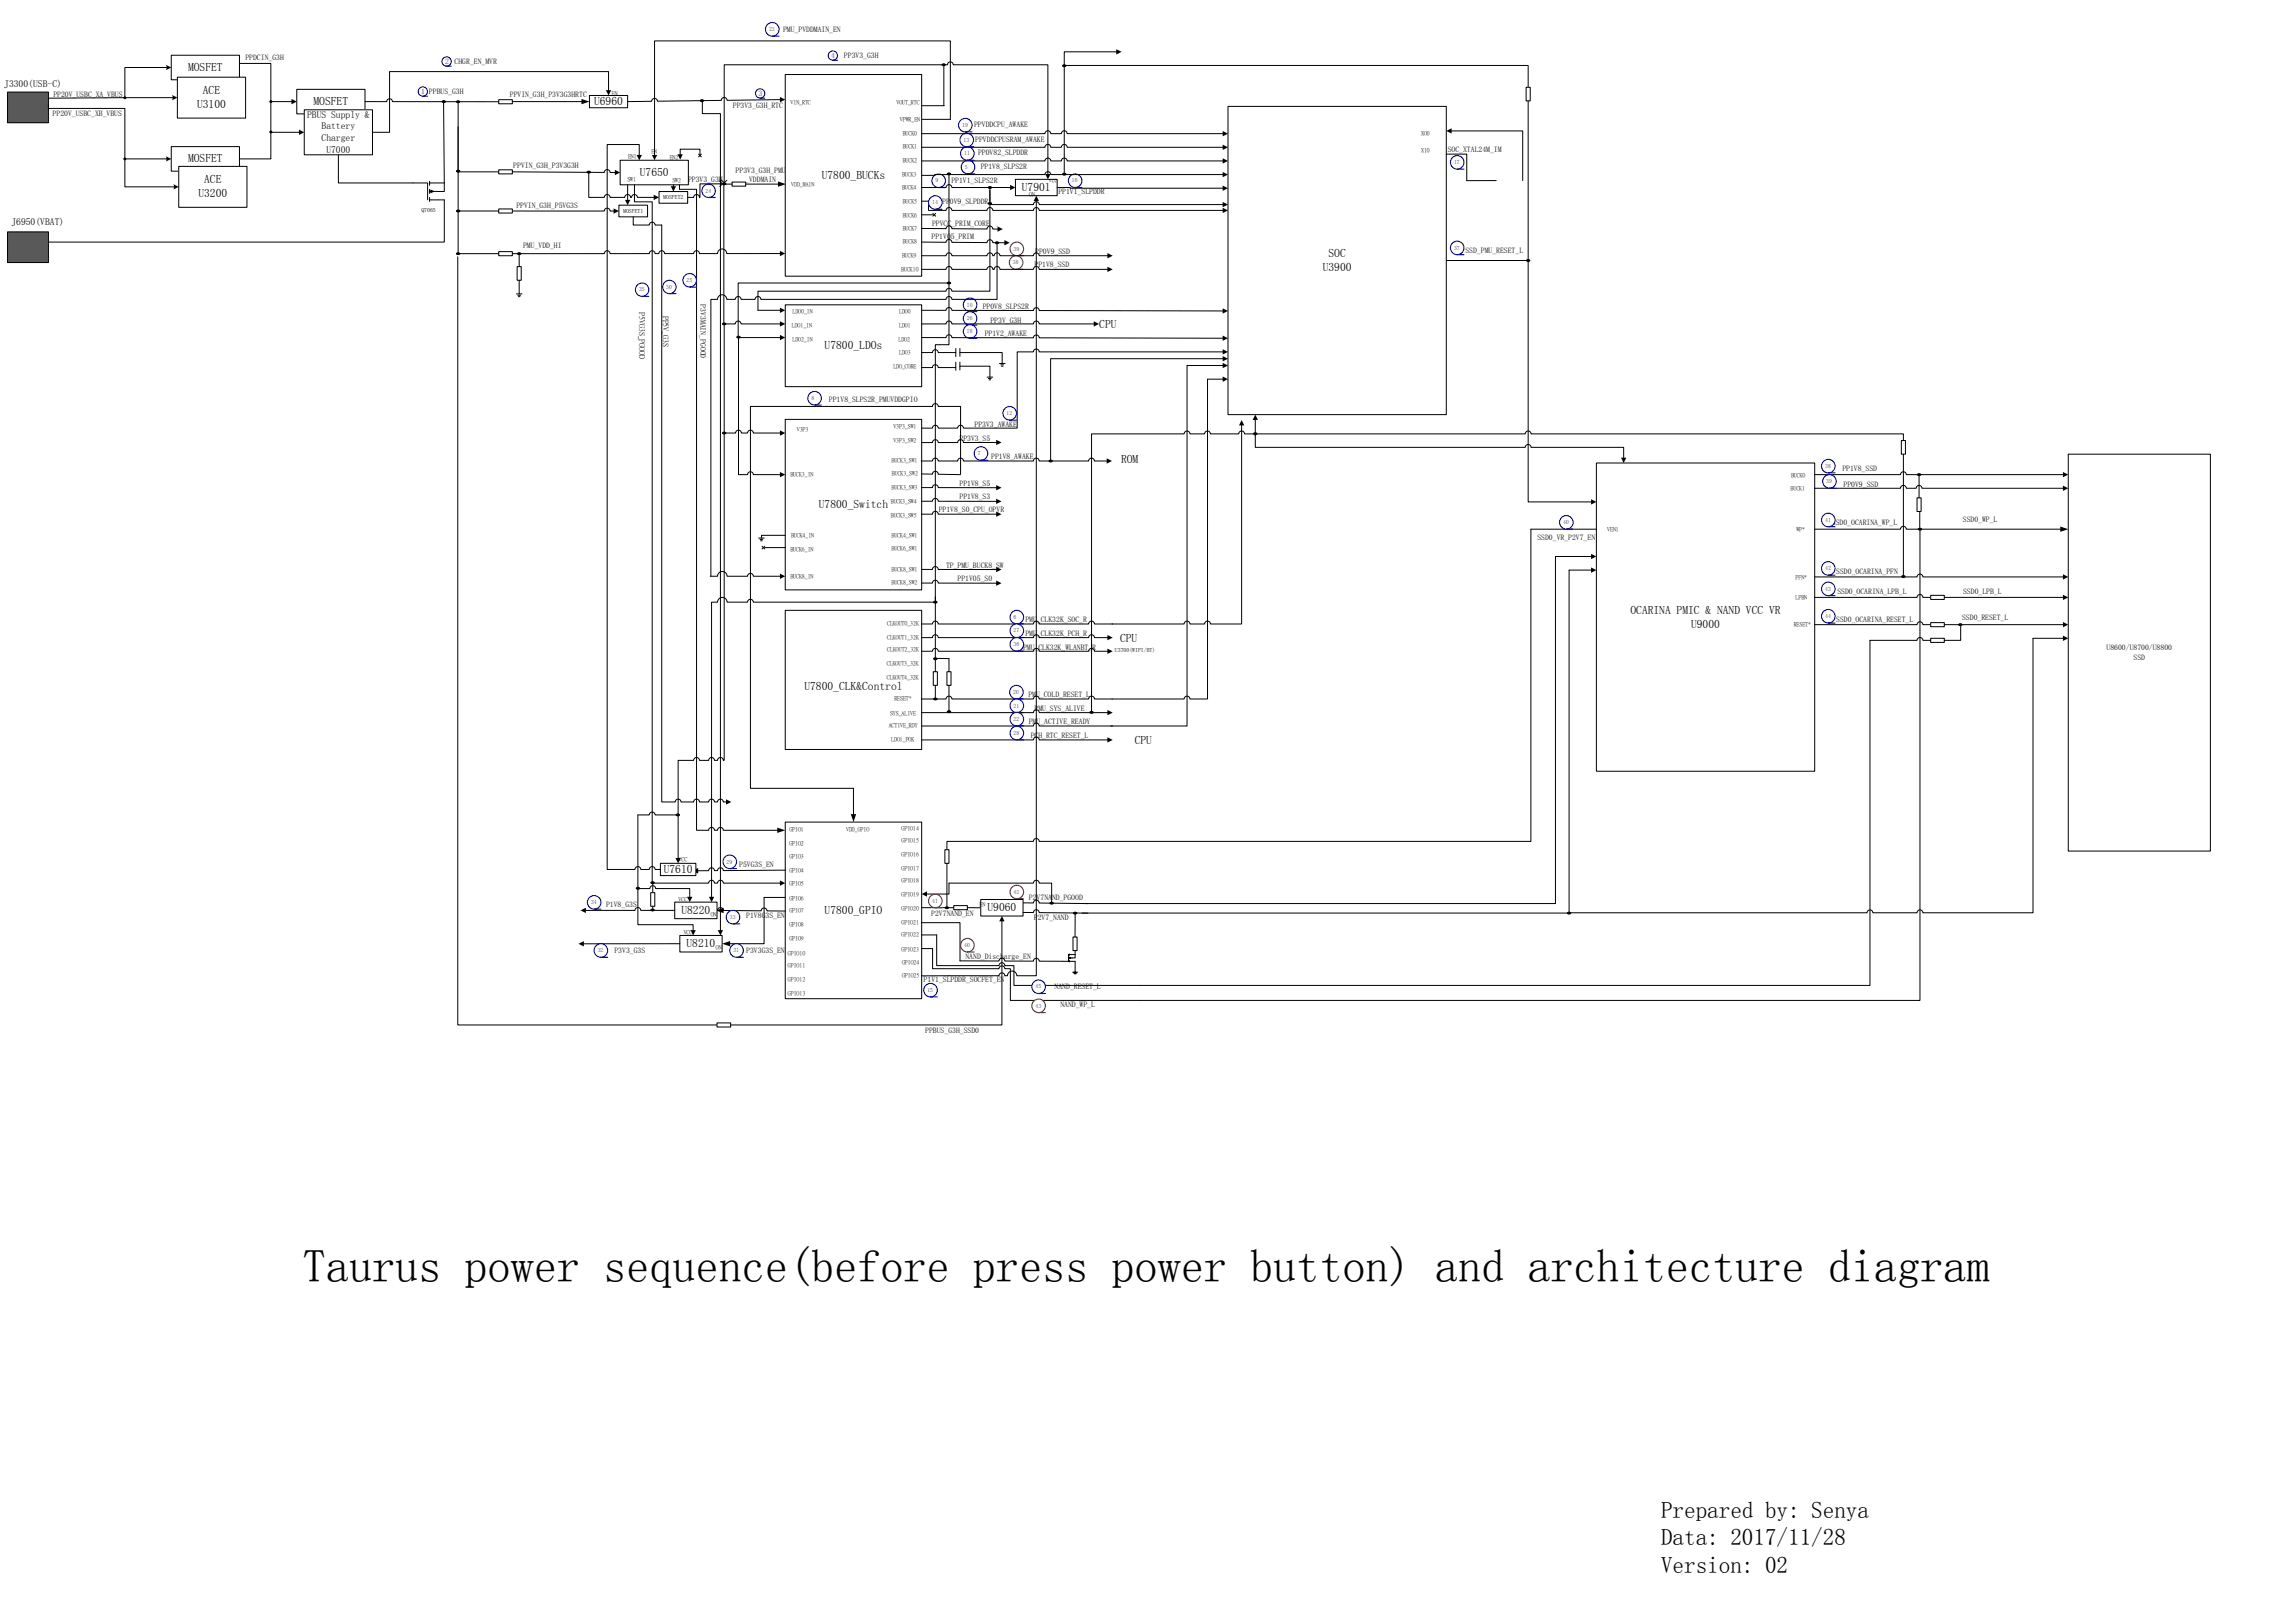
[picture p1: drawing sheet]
<svg xmlns="http://www.w3.org/2000/svg" width="841mm" height="594mm" viewBox="0 0 841 594" stroke-linecap="round" stroke-linejoin="round" font-family="sans-serif">
<defs><g id="words">
<text font-size="16.9" x="111" y="470.1">Taurus power sequence(before press power button) and architecture diagram</text>
<g font-size="8.5">
<text x="608.7" y="556.4">Prepared by: Senya</text>
<text x="608.7" y="566.5">Data: 2017/11/28</text>
<text x="608.7" y="576.7">Version: 02</text>
</g>
<g font-size="4.2">
<text x="68.9" y="26">MOSFET</text>
<text x="74.3" y="34.5">ACE</text>
<text x="72.2" y="39.6">U3100</text>
<text x="114.9" y="38.5">MOSFET</text>
<text x="217.7" y="38.5">U6960</text>
<text x="68.9" y="59.5">MOSFET</text>
<text x="234.5" y="64.5">U7650</text>
<text x="301.1" y="65.6">U7800_BUCKs</text>
<text x="74.8" y="67.2">ACE</text>
<text x="374.5" y="70">U7901</text>
<text x="72.7" y="72.3">U3200</text>
<text x="486.8" y="94.2">SOC</text>
<text x="484.7" y="99.3">U3900</text>
<text x="402.8" y="120.3">CPU</text>
<text x="302.2" y="128">U7800_LDOs</text>
<text x="410.8" y="169.7">ROM</text>
<text x="300.1" y="186.3">U7800_Switch</text>
<text x="597.5" y="225">OCARINA PMIC &amp; NAND VCC VR</text>
<text x="619.7" y="230">U9000</text>
<text x="410.5" y="235.3">CPU</text>
<text x="294.8" y="253.1">U7800_CLK&amp;Control</text>
<text x="415.8" y="272.8">CPU</text>
<text x="243.2" y="320">U7610</text>
<text x="249.7" y="335">U8220</text>
<text x="302.2" y="335">U7800_GPIO</text>
<text x="361.9" y="334.1">U9060</text>
<text x="251.6" y="347.2">U8210</text>
</g>
<g font-size="3.5">
<text x="1.5" y="31.8">J3300(USB-C)</text>
<text x="112.5" y="43.2">PBUS Supply &amp;</text>
<text x="117.8" y="47.4">Battery</text>
<text x="117.8" y="51.7">Charger</text>
<text x="119.6" y="55.9">U7000</text>
<text x="4.2" y="82.6">J6950(VBAT)</text>
</g>
<g font-size="2.8">
<text x="287" y="11.6">PMU_PVDDMAIN_EN</text>
<text x="89.9" y="21.8">PPDCIN_G3H</text>
<text x="166.6" y="23.6">CHGR_EN_MVR</text>
<text x="309.3" y="21.1">PP3V3_G3H</text>
<text x="19.5" y="35.6">PP20V_USBC_XA_VBUS</text>
<text x="186.8" y="35.6">PPVIN_G3H_P3V3G3HRTC</text>
<text x="268.6" y="39.6">PP3V3_G3H_RTC</text>
<text x="19.3" y="42.6">PP20V_USBC_XB_VBUS</text>
<text x="357" y="46.6">PPVDDCPU_AWAKE</text>
<text x="357.4" y="52">PPVDDCPUSRAM_AWAKE</text>
<text x="358.4" y="57">PP0V82_SLPDDR</text>
<text x="530.5" y="55.6">SOC_XTAL24M_IM</text>
<text x="188.1" y="61.5">PPVIN_G3H_P3V3G3H</text>
<text x="269.6" y="63.4">PP3V3_G3H_PMU</text>
<text x="359.4" y="62">PP1V8_SLPS2R</text>
<text x="252.2" y="66.8">PP3V3_G3H</text>
<text x="273.1" y="66.8">_VDDMAIN</text>
<text x="348.6" y="67">PP1V1_SLPS2R</text>
<text x="387.9" y="71.1">PP1V1_SLPDDR</text>
<text x="189.2" y="76.3">PPVIN_G3H_P5VG3S</text>
<text x="345.3" y="75">PP</text>
<text x="348.1" y="75">0V9_SLPDDR</text>
<text x="341.6" y="82.9">PPVCC_PRIM_CORE</text>
<text x="341.4" y="87.6">PP1V0</text>
<text x="348.5" y="87.6">5_PRIM</text>
<text x="191.7" y="91.1">PMU_VDD_HI</text>
<text x="379.4" y="93.2">PP0V9_SSD</text>
<text x="537" y="92.8">SSD_PMU_RESET_L</text>
<text x="379.1" y="97.8">P</text>
<text x="380.5" y="97.8">P1V8_SSD</text>
<text x="256.7" y="111.6" transform="rotate(90 256.7 111.6)">P3V3MAIN_PGOOD</text>
<text x="360.1" y="113.3">PP0V8_SLPS2R</text>
<text x="234.5" y="114.5" transform="rotate(90 234.5 114.5)">P5VG3S_PGOOD</text>
<text x="243.2" y="115.7" transform="rotate(90 243.2 115.7)">PP5V_G3S</text>
<text x="363" y="118.3">PP3V_G3H</text>
<text x="360.8" y="123.1">PP1V2_AWAKE</text>
<text x="303.8" y="147.3">PP1V8_SLPS2R_PMUVDDGPIO</text>
<text x="351.6" y="161.6">PP3V3_S5</text>
<text x="357.1" y="156.4">PP3V3_AWAKE</text>
<text x="363.2" y="168.2">PP1V8_AWAKE</text>
<text x="675.1" y="172.8">PP1V8_SSD</text>
<text x="351.6" y="178.1">PP1V8_S5</text>
<text x="675.6" y="178.4">PP0V9_SSD</text>
<text x="351.6" y="183.1">PP1V8_S3</text>
<text x="344" y="187.8">PP1V8_S0_CPU_OPVR</text>
<text x="719.3" y="191.5">SSD0_WP_L</text>
<text x="563.4" y="197.8">SSD0_VR_P2V7_EN</text>
<text x="671.3" y="192.6">SSD0_OCARINA_WP_L</text>
<text x="346.7" y="208.1">TP_PMU_BUCK8_SW</text>
<text x="350.9" y="213.1">PP1V05_S0</text>
<text x="672.9" y="210.3">SSD0_OCARINA_PFN</text>
<text x="673.3" y="217.8">SSD0_OCARINA_LPB_L</text>
<text x="719.4" y="217.8">SSD0_LPB_L</text>
<text x="672.9" y="227.9">SSD0_OCARINA_RESET_L</text>
<text x="719" y="227.3">SSD0_RESET_L</text>
<text x="375.8" y="228.2">PMU</text>
<text x="375.8" y="233.2">PMU</text>
<text x="380" y="228.2">_CLK32K_SOC_R</text>
<text x="380" y="233.2">_CLK32K_PCH_R</text>
<text x="374.9" y="238.2">PMU_</text>
<text x="380.5" y="238.2">CLK32K_WLANBT_</text>
<text x="400.3" y="238.2">R</text>
<text x="772" y="238.4">U8600/U8700/U8800</text>
<text x="781.8" y="241.8">SSD</text>
<text x="376.9" y="255.7">PMU_COLD_RESET_L</text>
<text x="379.1" y="260.7">P</text>
<text x="380.5" y="260.7">MU_SYS_ALIVE</text>
<text x="377" y="265.6">PM</text>
<text x="379.8" y="265.6">U_ACTIVE_READY</text>
<text x="377.7" y="270.7">PC</text>
<text x="380.5" y="270.7">H_RTC_RESET_L</text>
<text x="270.9" y="317.9">P5VG3S_EN</text>
<text x="377.1" y="329.8">P2</text>
<text x="379.9" y="329.8">V7NA</text>
<text x="385.5" y="329.8">ND_PGOOD</text>
<text x="222.1" y="332.4">P1V8_G3S</text>
<text x="341.3" y="335.6">P2V7NAND_EN</text>
<text x="273.5" y="336.6">P1V8G</text>
<text x="280.5" y="336.6">3S_EN</text>
<text x="378.9" y="337.1">P</text>
<text x="380.3" y="337.1">2V7_NAND</text>
<text x="225.2" y="349.3">P3V3_G3S</text>
<text x="273.5" y="349.3">P3V3G3S_EN</text>
<text x="353.8" y="351.6">NAND_Disch</text>
<text x="367.9" y="351.6">arge_EN</text>
<text x="338.5" y="360.1">P1V1_SLPDDR_SOCFET_EN</text>
<text x="386.5" y="362.6">NAND_RESET_L</text>
<text x="388.6" y="369.1">NAND_WP_L</text>
<text x="339.1" y="378.6">PPBUS_G3H_SSD0</text>
</g>
<g font-size="2.8" fill="#00f">
<text x="163.1" y="23.4">2</text>
<text x="304.6" y="21.2">4</text>
<text x="154.4" y="34.4">1 PPBUS_G3H</text>
<text x="278" y="35.1">3</text>
</g>
<g font-size="2.1" fill="#00f">
<text x="281.8" y="11.4">23</text>
<text x="352.6" y="46.5">19</text>
<text x="353.1" y="51.9">13</text>
<text x="353.3" y="56.9">11</text>
<text x="353.6" y="61.9">5</text>
<text x="532.8" y="60.2">17</text>
<text x="258.5" y="70.6">24</text>
<text x="342.8" y="66.9">9</text>
<text x="392.8" y="66.9">16</text>
<text x="341.6" y="74.9">14</text>
<text x="371.5" y="91.9">39</text>
<text x="532.8" y="91.5">37</text>
<text x="371.2" y="96.9">38</text>
<text x="234.2" y="106.8">35</text>
<text x="244.2" y="105.8">30</text>
<text x="251.6" y="103.4">25</text>
<text x="354.3" y="112.4">10</text>
<text x="354.3" y="117.4">26</text>
<text x="354.3" y="122.2">18</text>
<text x="297.4" y="146.6">8</text>
<text x="368.8" y="152.1">12</text>
<text x="358.3" y="166.9">7</text>
<text x="668.8" y="171.5">38</text>
<text x="669.3" y="177.1">39</text>
<text x="668.8" y="191.3">41</text>
<text x="572.8" y="192.1">40</text>
<text x="668.8" y="209">42</text>
<text x="668.8" y="216.5">43</text>
<text x="371.5" y="226.9">6</text>
<text x="668.8" y="226.6">44</text>
<text x="371.5" y="231.9">27</text>
<text x="371.5" y="236.9">36</text>
<text x="371.3" y="254.4">20</text>
<text x="371.5" y="259.4">21</text>
<text x="371.5" y="264.3">22</text>
<text x="371.5" y="269.4">28</text>
<text x="266.3" y="316.6">29</text>
<text x="371.5" y="327.6">42</text>
<text x="216.6" y="331.4">34</text>
<text x="341.6" y="330.9">41</text>
<text x="267.5" y="336.9">33</text>
<text x="353.4" y="347.2">40</text>
<text x="219" y="349.1">32</text>
<text x="268.8" y="349.1">31</text>
<text x="339.8" y="363.6">15</text>
<text x="379.4" y="362.4">45</text>
<text x="379.4" y="369.4">43</text>
</g>
<g font-size="2.1">
<text x="224.2" y="34.8">EN</text>
<text x="289.7" y="38">VIN_RTC</text>
<text x="328.5" y="38">VOUT_RTC</text>
<text x="329.8" y="44.4">VPWR_EN</text>
<text x="330.8" y="49.4">BUCK0</text>
<text x="520.8" y="49.6">XO0</text>
<text x="230.2" y="58">EN1</text>
<text x="238.7" y="56">EN</text>
<text x="245.4" y="58.3">EN2</text>
<text x="330.8" y="54.4">BUCK1</text>
<text x="330.8" y="59.4">BUCK2</text>
<text x="520.8" y="55.7">XI0</text>
<text x="330.5" y="64.4">BUCK3</text>
<text x="229.9" y="66.3">SW1</text>
<text x="246.4" y="66.8">SW2</text>
<text x="290" y="68">VDD_MAIN</text>
<text x="330.5" y="69.4">BUCK4</text>
<text x="384.4" y="66.9">vcc</text>
<text x="154.4" y="77.6">Q7065</text>
<text x="228.3" y="78">MOSFET1</text>
<text x="243" y="73">MOSFET2</text>
<text x="330.8" y="74.4">BUCK5</text>
<text x="377.2" y="72">ON</text>
<text x="330.8" y="79.4">BUCK6</text>
<text x="330.8" y="84.4">BUCK7</text>
<text x="330.8" y="89">BUCK8</text>
<text x="330.5" y="94.4">BUCK9</text>
<text x="330.3" y="99.4">BUCK10</text>
<text x="290.2" y="119.9">LDO1_IN</text>
<text x="290.4" y="114.9">LDO0_IN</text>
<text x="329.5" y="114.9">LDO0</text>
<text x="329.5" y="119.9">LDO1</text>
<text x="290.4" y="124.9">LDO2_IN</text>
<text x="329.3" y="124.9">LDO2</text>
<text x="329.5" y="129.9">LDO3</text>
<text x="327.4" y="134.9">LDO_CORE</text>
<text x="292" y="158">V3P3</text>
<text x="327.4" y="156.8">V3P3_SW1</text>
<text x="327.4" y="161.9">V3P3_SW2</text>
<text x="326.7" y="169.5">BUCK3_SW1</text>
<text x="289.6" y="174.4">BUCK3_IN</text>
<text x="326.7" y="179.4">BUCK3_SW3</text>
<text x="326.9" y="174.3">BUCK3_SW2</text>
<text x="656.2" y="179.5">BUCK1</text>
<text x="656.4" y="174.8">BUCK0</text>
<text x="326.4" y="184.4">BUCK3_SW4</text>
<text x="326.4" y="189.4">BUCK3_SW5</text>
<text x="289.9" y="196.9">BUCK4_IN</text>
<text x="326.7" y="197">BUCK4_SW1</text>
<text x="589" y="194.6">VEN1</text>
<text x="658.3" y="194.6">WP*</text>
<text x="289.6" y="201.9">BUCK6_IN</text>
<text x="326.7" y="201.8">BUCK6_SW1</text>
<text x="326.7" y="209.5">BUCK8_SW1</text>
<text x="289.6" y="211.9">BUCK8_IN</text>
<text x="326.7" y="214.3">BUCK8_SW2</text>
<text x="658" y="212.1">PFN*</text>
<text x="658" y="219.6">LPBN</text>
<text x="325.1" y="229">CLKOUT0_32K</text>
<text x="657.3" y="229.5">RESET*</text>
<text x="325.1" y="234.3">CLKOUT1_32K</text>
<text x="325.1" y="238.8">CLKOUT2_32K</text>
<text x="408.6" y="239.1">U3700(WIFI/BT)</text>
<text x="325" y="243.8">CLKOUT3_32K</text>
<text x="325" y="248.8">CLKOUT4_32K</text>
<text x="327.8" y="256.7">RESET*</text>
<text x="326.2" y="261.9">SYS_ALIVE</text>
<text x="325.7" y="266.5">ACTIVE_RDY</text>
<text x="326.6" y="271.5">LDO1_POK</text>
<text x="289.3" y="304.7">GPIO1</text>
<text x="310.1" y="304.6">VDD_GPIO</text>
<text x="330.4" y="304.1">GPIO14</text>
<text x="289.3" y="310">GPIO2</text>
<text x="330.4" y="308.6">GPIO15</text>
<text x="248.7" y="315.8">VCC</text>
<text x="289.3" y="314.4">GPIO3</text>
<text x="330.4" y="313.8">GPIO16</text>
<text x="289.3" y="319.6">GPIO4</text>
<text x="330.4" y="318.9">GPIO17</text>
<text x="330.4" y="323.3">GPIO18</text>
<text x="289.3" y="324.5">GPIO5</text>
<text x="289.3" y="329.8">GPIO6</text>
<text x="330.4" y="328.5">GPIO19</text>
<text x="248.7" y="330.4">VCC</text>
<text x="260.4" y="335.8">ON</text>
<text x="289.3" y="334.2">GPIO7</text>
<text x="330.4" y="333.6">GPIO20</text>
<text x="358.9" y="332.2">E</text>
<text x="360" y="332.2">N</text>
<text x="289.3" y="339.5">GPIO8</text>
<text x="330.4" y="338.9">GPIO21</text>
<text x="250.5" y="342.6">VCC</text>
<text x="262.3" y="348">ON</text>
<text x="289.3" y="344.7">GPIO9</text>
<text x="330.4" y="343.3">GPIO22</text>
<text x="288.8" y="349.9">GPIO10</text>
<text x="330.4" y="348.5">GPIO23</text>
<text x="330.6" y="353.6">GPIO24</text>
<text x="288.8" y="354.4">GPIO11</text>
<text x="288.8" y="359.6">GPIO12</text>
<text x="330.6" y="358">GPIO25</text>
<text x="288.8" y="364.7">GPIO13</text>
</g>
</g></defs>
<path d="M287.8 111.7h50v30h-50z" fill="none" stroke="#000" stroke-width=".37"/>
<path d="M2.8 33.8h15v11.2h-15z" fill-rule="evenodd" fill="#595959"/>
<path d="M2.8 33.8h15v11.2h-15z" fill="none" stroke="#000" stroke-width=".37"/>
<path d="M62.8 20.2h25v9h-25z" fill-rule="evenodd" fill="#fff"/>
<path d="M62.8 20.2h25v9h-25z" fill="none" stroke="#000" stroke-width=".37"/>
<path d="M65 28.3h25v15h-25z" fill-rule="evenodd" fill="#fff"/>
<path d="M61.3 24.8h-15.5v11h17.7M65 28.3h25v15h-25z" fill="none" stroke="#000" stroke-width=".37"/>
<g fill="#000">
<path d="M60.8 23.8l2 1-2 .9 .2-1.2z" fill-rule="evenodd"/>
<path d="M63.1 34.8l1.9 1-1.9 1 .2-1.2z" fill-rule="evenodd"/>
</g>
<path d="M62.8 53.7h25v9h-25z" fill-rule="evenodd" fill="#fff"/>
<path d="M62.8 53.7h25v9h-25z" fill="none" stroke="#000" stroke-width=".37"/>
<path d="M65.5 61h25v15h-25z" fill-rule="evenodd" fill="#fff"/>
<g fill="none" stroke="#000" stroke-width=".37">
<path d="M17.8 38.3v1.5h28v18.5M61.3 58.3h-15.5v10.2h18.2M65.5 61h25v15h-25z"/>
<circle cx="45.8" cy="35.8" r=".36"/>
<circle cx="45.8" cy="58.3" r=".36"/>
</g>
<g fill="#000">
<path d="M60.8 57.3l2 1-2 .9 .2-1.1z" fill-rule="evenodd"/>
<path d="M63.6 67.5l1.9 1-1.9 1 .2-1.2z" fill-rule="evenodd"/>
<circle cx="45.8" cy="35.8" r=".36"/>
<circle cx="45.8" cy="58.3" r=".36"/>
</g>
<path d="M108.8 32.8h25v9h-25z" fill-rule="evenodd" fill="#fff"/>
<path d="M108.8 32.8h25v9h-25z" fill="none" stroke="#000" stroke-width=".37"/>
<path d="M111.5 40.3h25v16.5h-25z" fill-rule="evenodd" fill="#fff"/>
<g fill="none" stroke="#000" stroke-width=".37">
<path d="M87.8 23.3h11.5v13.9h7.8M99.3 37.2v11.3h10.5M162.6 37.2l.2 29.9M99.3 48.8v9.5h-11.5M111.5 40.3h25v16.5h-25zM124 56.8v10.3h27.3"/>
<circle cx="99.3" cy="37.2" r=".36"/>
<circle cx="99.3" cy="48.4" r=".36"/>
</g>
<g fill="#000">
<path d="M106.8 36.3l2 .9-2 1zM109.6 47.5l1.9 1-1.9 1z"/>
<circle cx="99.3" cy="37.2" r=".36"/>
<circle cx="99.3" cy="48.4" r=".36"/>
</g>
<path d="M2.8 85h15v11.2h-15z" fill-rule="evenodd" fill="#595959"/>
<path d="M162.1 37.1h1.1a.54 .54 0 0 1-.6 .5 .54 .54 0 0 1-.5-.5zM162.8 73.3v15.4h-145M2.8 85h15v11.2h-15z" fill="none" stroke="#000" stroke-width=".37"/>
<path d="M162.1 37.1h1.1a.54 .54 0 0 1-.6 .5 .54 .54 0 0 1-.5-.5z" fill-rule="evenodd" fill="#000"/>
<circle cx="155" cy="33.5" r="1.7" fill="#fff"/>
<g fill="none" stroke="#00f" stroke-width=".42">
<path d="M155 35.2h1.7"/>
<circle cx="155" cy="33.5" r="1.7"/>
</g>
<path d="M182.8 36.6h5v1.5h-5z" fill-rule="evenodd" fill="#fff"/>
<path d="M182.8 36.6h5v1.5h-5zM187.8 37.2h25.5" fill="none" stroke="#000" stroke-width=".37"/>
<path d="M213.1 36.3l2.9 .9-2.9 1z" fill="#000"/>
<path d="M182.8 62.3h5v1.5h-5z" fill-rule="evenodd" fill="#fff"/>
<path d="M182.8 62.3h5v1.5h-5z" fill="none" stroke="#000" stroke-width=".37"/>
<path d="M182.8 92.3h5v1.5h-5z" fill-rule="evenodd" fill="#fff"/>
<path d="M167.3 37.1h1.1a.54 .54 0 0 1-.5 .5 .54 .54 0 0 1-.6-.5zM167.9 37.3v25.7h14.9M167.9 46.5v46.5h14.9M167.3 62.6h1.1a.54 .54 0 0 1-.5 .5 .54 .54 0 0 1-.6-.5zM182.8 92.3h5v1.5h-5z" fill="none" stroke="#000" stroke-width=".37"/>
<g fill="#000">
<path d="M167.3 37.1h1.1a.54 .54 0 0 1-.5 .5 .54 .54 0 0 1-.6-.5z" fill-rule="evenodd"/>
<path d="M167.3 62.6h1.1a.54 .54 0 0 1-.5 .5 .54 .54 0 0 1-.6-.5z" fill-rule="evenodd"/>
</g>
<path d="M189.5 97.8h1.5v5h-1.5z" fill-rule="evenodd" fill="#fff"/>
<path d="M189.5 97.8h1.5v5h-1.5zM189.7 92.8h1.1a.54 .54 0 0 1-.5 .5 .54 .54 0 0 1-.6-.5zM190.3 92.9v4.9M189.3 107.7h2M189.8 108.2h1M190 108.8h.6M190.3 102.8v4.9" fill="none" stroke="#000" stroke-width=".37"/>
<path d="M189.7 92.8h1.1a.54 .54 0 0 1-.5 .5 .54 .54 0 0 1-.6-.5z" fill-rule="evenodd" fill="#000"/>
<path d="M216 35h14v4.5h-14z" fill-rule="evenodd" fill="#fff"/>
<path d="M133.8 37.2l7.9 .1a1.06 1.06 0 0 1 1.1-1.1 1.06 1.06 0 0 1 1 1.1h39M216 35h14v4.5h-14zM223 33.3v-7h-80.2v22.2h-6.3" fill="none" stroke="#000" stroke-width=".37"/>
<path d="M222 33.1h2l-1 1.9z" fill="#000"/>
<circle cx="163.7" cy="22.5" r="1.7" fill="#fff"/>
<g fill="none" stroke="#00f" stroke-width=".42">
<path d="M163.7 24.2h1.7"/>
<circle cx="163.7" cy="22.5" r="1.7"/>
</g>
<circle cx="278.6" cy="34.3" r="1.7" fill="#fff"/>
<g fill="none" stroke="#00f" stroke-width=".42">
<path d="M278.6 36h1.7"/>
<circle cx="278.6" cy="34.3" r="1.7"/>
</g>
<path d="M287.8 27.3h50v74h-50z" fill-rule="evenodd" fill="#fff"/>
<path d="M287.8 27.3h50v74h-50z" fill="none" stroke="#000" stroke-width=".37"/>
<path d="M227.3 58.8h25v9h-25z" fill-rule="evenodd" fill="#fff"/>
<path d="M286 36.5l-19.6 .3a1.06 1.06 0 0 0-1-1.1 1.06 1.06 0 0 0-1.1 1.1l-23.4 .3a1.06 1.06 0 0 0-1-1 1.06 1.06 0 0 0-1.1 1l-8.8 .1M338 38.7h8M345.9 38.7v-15h-80.5v43.3M227.3 58.8h25v9h-25zM215.2 62.9h1.1a.54 .54 0 0 1-.5 .6 .54 .54 0 0 1-.6-.6zM215.8 62.9v9.5h5.6a1.06 1.06 0 0 1 1.1-1.1 1.06 1.06 0 0 1 1.1 1.1h5.3a1.06 1.06 0 0 1 1.1-1.1 1.06 1.06 0 0 1 1.1 1.1h.3a1.06 1.06 0 0 1 1.1-1.1 1.06 1.06 0 0 1 1.1 1.1h6.2M264.4 66.1l1 .9 1-.9M272 67.5h13.3" fill="none" stroke="#000" stroke-width=".37"/>
<g fill="#000">
<path d="M285.8 35.6l2 .9-2 1zM239.6 71.4l1.9 1-1.9 .9zM285.1 66.5l2.9 1-2.9 1z"/>
<path d="M215.2 62.9h1.1a.54 .54 0 0 1-.5 .6 .54 .54 0 0 1-.6-.6z" fill-rule="evenodd"/>
</g>
<path d="M268.3 66.7h5v1.5h-5z" fill-rule="evenodd" fill="#fff"/>
<path d="M268.3 66.7h5v1.5h-5zM268.3 67.5h-3" fill="none" stroke="#000" stroke-width=".37"/>
<circle cx="305.2" cy="20.4" r="1.7" fill="#fff"/>
<g fill="none" stroke="#00f" stroke-width=".42">
<path d="M305.2 22.1h1.7"/>
<circle cx="305.2" cy="20.4" r="1.7"/>
</g>
<path d="M348.3 43.8v-28.8h-108.4v42" fill="none" stroke="#000" stroke-width=".37"/>
<path d="M238.9 56.8h1.9l-.9 2z" fill="#000"/>
<circle cx="283" cy="10.8" r="2.5" fill="#fff"/>
<g fill="none" stroke="#00f" stroke-width=".42">
<path d="M283 13.3h2.5"/>
<circle cx="283" cy="10.8" r="2.5"/>
</g>
<path d="M338 43.8h10.3" fill="none" stroke="#000" stroke-width=".37"/>
<circle cx="259.7" cy="69.9" r="2.45" fill="#fff"/>
<g fill="none" stroke="#00f" stroke-width=".42">
<path d="M259.7 72.4h2.4"/>
<circle cx="259.7" cy="69.9" r="2.45"/>
</g>
<circle cx="353.7" cy="45.9" r="2.48" fill="#fff"/>
<g fill="none" stroke="#00f" stroke-width=".42">
<path d="M353.7 48.4h2.5"/>
<circle cx="353.7" cy="45.9" r="2.48"/>
</g>
<circle cx="354.3" cy="51.3" r="2.49" fill="#fff"/>
<g fill="none" stroke="#00f" stroke-width=".42">
<path d="M354.3 53.8h2.5"/>
<circle cx="354.3" cy="51.3" r="2.49"/>
</g>
<circle cx="354.5" cy="56.3" r="2.48" fill="#fff"/>
<g fill="none" stroke="#00f" stroke-width=".42">
<path d="M354.5 58.8h2.5"/>
<circle cx="354.5" cy="56.3" r="2.48"/>
</g>
<circle cx="354.7" cy="61.3" r="2.48" fill="#fff"/>
<g fill="none" stroke="#00f" stroke-width=".42">
<path d="M354.7 63.8h2.5"/>
<circle cx="354.7" cy="61.3" r="2.48"/>
</g>
<circle cx="344" cy="66.3" r="2.49" fill="#fff"/>
<g fill="none" stroke="#00f" stroke-width=".42">
<path d="M344 68.7h2.5"/>
<circle cx="344" cy="66.3" r="2.49"/>
</g>
<path d="M372.1 65.8h15.3v5.9h-15.3z" fill-rule="evenodd" fill="#fff"/>
<path d="M337.8 73.8h2.5v3.3h6.4a1.06 1.06 0 0 1 1.1-1 1.06 1.06 0 0 1 1 1h12.9a1.06 1.06 0 0 1 1.1-1 1.06 1.06 0 0 1 1 1h14.9a1.06 1.06 0 0 1 1.1-1 1.06 1.06 0 0 1 1 1h67.5M362.2 68.6h1.1a.54 .54 0 0 1-.5 .5 .54 .54 0 0 1-.6-.5zM362.8 69.8v5.2h15.9a1.06 1.06 0 0 1 1.1-1.1 1.06 1.06 0 0 1 1 1.1h67.5M372.1 65.8h15.3v5.9h-15.3z" fill="none" stroke="#000" stroke-width=".37"/>
<g fill="#000">
<path d="M448.1 74l1.9 1-1.9 1zM448.1 76.2l1.9 .9-1.9 1z"/>
<path d="M362.2 68.6h1.1a.54 .54 0 0 1-.5 .5 .54 .54 0 0 1-.6-.5z" fill-rule="evenodd"/>
</g>
<circle cx="342.8" cy="74.2" r="2.49" fill="#fff"/>
<g fill="none" stroke="#00f" stroke-width=".42">
<path d="M342.8 76.7h2.4"/>
<circle cx="342.8" cy="74.2" r="2.49"/>
</g>
<circle cx="394" cy="66.3" r="2.48" fill="#fff"/>
<g fill="none" stroke="#00f" stroke-width=".42">
<path d="M394 68.7h2.5"/>
<circle cx="394" cy="66.3" r="2.48"/>
</g>
<path d="M337.8 78.8h4M341.9 78.2l1 1.1M342.9 78.2l-1 1.1" fill="none" stroke="#000" stroke-width=".37"/>
<circle cx="372.6" cy="91.2" r="2.49" fill="#fff"/>
<g fill="none" stroke="#f00" stroke-width=".42">
<path d="M372.6 93.7h2.5"/>
<circle cx="372.6" cy="91.2" r="2.49"/>
</g>
<circle cx="372.4" cy="96.2" r="2.48" fill="#fff"/>
<g fill="none" stroke="#f00" stroke-width=".42">
<path d="M372.4 98.7h2.4"/>
<circle cx="372.4" cy="96.2" r="2.48"/>
</g>
<circle cx="355.5" cy="111.7" r="2.48" fill="#fff"/>
<g fill="none" stroke="#00f" stroke-width=".42">
<path d="M355.5 114.2h2.5"/>
<circle cx="355.5" cy="111.7" r="2.48"/>
</g>
<circle cx="355.5" cy="116.7" r="2.48" fill="#fff"/>
<g fill="none" stroke="#00f" stroke-width=".42">
<path d="M355.5 119.2h2.5"/>
<circle cx="355.5" cy="116.7" r="2.48"/>
</g>
<circle cx="355.5" cy="121.5" r="2.49" fill="#fff"/>
<g fill="none" stroke="#00f" stroke-width=".42">
<path d="M355.5 124h2.5"/>
<circle cx="355.5" cy="121.5" r="2.49"/>
</g>
<g fill="none" stroke="#000" stroke-width=".37">
<path d="M264.8 67.2h1.1a.54 .54 0 0 1-.5 .6 .54 .54 0 0 1-.6-.6zM265.3 67.8v50.9h4.1a1.06 1.06 0 0 1 1.1-1 1.06 1.06 0 0 1 1.1 1h14.4M347.2 63.6h1.1a.54 .54 0 0 1-.5 .5 .54 .54 0 0 1-.6-.5zM347.8 64.1v39.6h-77.3v20.1h15.5M362.2 74.4h1.1a.54 .54 0 0 1-.5 .6 .54 .54 0 0 1-.6-.6zM362.8 69.1v37.7h-14a1.06 1.06 0 0 0-1-1.1 1.06 1.06 0 0 0-1.1 1.1h-68.9v6.9h8.2M370.4 68.7h-21.6a1.06 1.06 0 0 0-1-1 1.06 1.06 0 0 0-1.1 1h-8.9M286 92.9l-19.7 .1a1.68 1.68 0 0 0-1.7-1.7 1.68 1.68 0 0 0-1.7 1.7h-6.6a1.06 1.06 0 0 0-1-1.1 1.06 1.06 0 0 0-1.1 1.1h-10.6a1.06 1.06 0 0 0-1.1-1.1 1.06 1.06 0 0 0-1.1 1.1h-1.3a1.06 1.06 0 0 0-1.1-1.1 1.06 1.06 0 0 0-1.1 1.1h-14.3a1.06 1.06 0 0 0-1.1-1.1 1.06 1.06 0 0 0-1.1 1.1h-33.6M337.8 83.7l8.9 .1a1.06 1.06 0 0 1 1.1-1 1.06 1.06 0 0 1 1 1l12.9 .2a1.06 1.06 0 0 1 1.1-1.1 1.06 1.06 0 0 1 1 1.1h2M337.8 88.7l8.9 .1a1.06 1.06 0 0 1 1.1-1 1.06 1.06 0 0 1 1 1l12.9 .1a1.06 1.06 0 0 1 1.1-1 1.06 1.06 0 0 1 1 1.1h4.5M337.8 93.8h8.9a1.06 1.06 0 0 1 1.1-1.1 1.06 1.06 0 0 1 1 1.1h12.9a1.06 1.06 0 0 1 1.1-1.1 1.06 1.06 0 0 1 1 1.1h.5a1.06 1.06 0 0 1 1.1-1.1 1.06 1.06 0 0 1 1 1.1h12.3a1.06 1.06 0 0 1 1.1-1.1 1.06 1.06 0 0 1 1 1.1h25.3M337.8 98.7h8.9a1.06 1.06 0 0 1 1.1-1 1.06 1.06 0 0 1 1 1h12.9a1.06 1.06 0 0 1 1.1-1 1.06 1.06 0 0 1 1 1h.5a1.06 1.06 0 0 1 1.1-1 1.06 1.06 0 0 1 1 1h12.3a1.06 1.06 0 0 1 1.1-1 1.06 1.06 0 0 1 1 1h25.3"/>
<path d="M350.3 127.8v3M350.3 132.8v2.9M351.8 129.3h15.5v4M351.8 134.2h11v4.1M351.8 127.8v2.8M351.8 132.8v2.8M361.7 138.3h2.1M362.2 138.8h1M362.4 139.2h.6M366.3 133.3h2M366.8 133.7h1M367 134.2h.6"/>
</g>
<g fill="#000">
<path d="M370.2 67.8l1.9 .9-1.9 1zM285.8 92l2 .9-2 1zM365.6 83l1.9 1-2 1zM368.1 88l1.9 1-2 1zM405.8 92.8l2 1-2 .9zM405.8 97.8l2 .9-2 1zM285.8 112.8l2 .9-2 1zM285.8 117.8l2 .9-2 1zM285.8 122.8l2 1-2 .9z"/>
<path d="M264.8 67.2h1.1a.54 .54 0 0 1-.5 .6 .54 .54 0 0 1-.6-.6z" fill-rule="evenodd"/>
<path d="M347.2 63.6h1.1a.54 .54 0 0 1-.5 .5 .54 .54 0 0 1-.6-.5z" fill-rule="evenodd"/>
<path d="M362.2 74.4h1.1a.54 .54 0 0 1-.5 .6 .54 .54 0 0 1-.6-.6z" fill-rule="evenodd"/>
</g>
<path d="M287.8 153.7h50v62.5h-50z" fill-rule="evenodd" fill="#fff"/>
<g fill="none" stroke="#000" stroke-width=".37">
<path d="M365.4 89.1v20.6h-16.6a1.06 1.06 0 0 0-1-1 1.06 1.06 0 0 0-1.1 1h-67.9a1.06 1.06 0 0 0-1-1 1.06 1.06 0 0 0-1.1 1h-5.1a1.06 1.06 0 0 0-1.1-1 1.06 1.06 0 0 0-1.1 1h-3.1a1.68 1.68 0 0 0-1.7-1.6 1.68 1.68 0 0 0-1.7 1.6h-2.4v101.6M264.8 118.6h1.1a.54 .54 0 0 1-.5 .5 .54 .54 0 0 1-.6-.5zM265.4 119.1v39.7h4.2a1.06 1.06 0 0 1 1-1.1 1.06 1.06 0 0 1 1.1 1.1h2.2a1.06 1.06 0 0 1 1.1-1.1 1.06 1.06 0 0 1 1.1 1.1h9.9M270.1 123.4h1.1a.54 .54 0 0 1-.6 .5 .54 .54 0 0 1-.5-.5zM270.6 123.9v50.1h3.3a1.06 1.06 0 0 1 1.1-1.1 1.06 1.06 0 0 1 1.1 1.1h9.9M287.8 153.7h50v62.5h-50zM278 197.2h2.1M278.5 197.7h1M278.7 198.3h.6M287.8 196.3h-8.7v.9M260.3 211.3h2.6a1.75 1.75 0 0 1 1.8-1.8 1.75 1.75 0 0 1 1.7 1.8h7.5a1.06 1.06 0 0 1 1.1-1.1 1.06 1.06 0 0 1 1.1 1.1h9.9M279.3 200.3l1 .9"/>
<path d="M280.3 200.8h7.5M280.3 200.3l-1 .9"/>
</g>
<g fill="#000">
<path d="M285.8 157.8l2 1-2 .9zM285.8 173l2 1-2 1zM285.8 210.3l2 1-2 .9z"/>
<path d="M264.8 118.6h1.1a.54 .54 0 0 1-.5 .5 .54 .54 0 0 1-.6-.5z" fill-rule="evenodd"/>
<path d="M270.1 123.4h1.1a.54 .54 0 0 1-.6 .5 .54 .54 0 0 1-.5-.5z" fill-rule="evenodd"/>
</g>
<circle cx="370" cy="151.5" r="2.48" fill="#fff"/>
<g fill="none" stroke="#00f" stroke-width=".42">
<path d="M370 154h2.5"/>
<circle cx="370" cy="151.5" r="2.48"/>
</g>
<path d="M448.3 129h-67.5a1.06 1.06 0 0 0-1-1.1 1.06 1.06 0 0 0-1.1 1.1h-5.9v28h-19.7a1.06 1.06 0 0 0-1.1-1.1 1.06 1.06 0 0 0-1.1 1.1h-7.1a1.06 1.06 0 0 0-1-1.1 1.06 1.06 0 0 0-1.1 1.1h-3.9M365.3 162.2h-12.2a1.06 1.06 0 0 0-1.1-1 1.06 1.06 0 0 0-1.1 1h-7.1a1.06 1.06 0 0 0-1-1 1.06 1.06 0 0 0-1.1 1h-3.9" fill="none" stroke="#000" stroke-width=".37"/>
<path d="M448.1 128l1.9 1-1.9 1zM365.1 161.2l1.9 1-1.9 1z" fill="#000"/>
<circle cx="359.5" cy="166.2" r="2.48" fill="#fff"/>
<g fill="none" stroke="#00f" stroke-width=".42">
<path d="M359.5 168.7h2.5"/>
<circle cx="359.5" cy="166.2" r="2.48"/>
</g>
<path d="M352 149h-8.2a1.06 1.06 0 0 0-1-1.1 1.06 1.06 0 0 0-1.1 1.1h-66.7v140h37.8v9.7" fill="none" stroke="#000" stroke-width=".37"/>
<path d="M311.8 298.5h1.9l-.9 2.9z" fill="#000"/>
<circle cx="298.5" cy="146" r="2.49" fill="#fff"/>
<g fill="none" stroke="#00f" stroke-width=".42">
<path d="M298.5 148.5h2.5"/>
<circle cx="298.5" cy="146" r="2.49"/>
</g>
<path d="M337.8 173.8h3.9a1.06 1.06 0 0 1 1.1-1 1.06 1.06 0 0 1 1 1.1l8.2 .1M337.8 178.7l3.9 .1a1.06 1.06 0 0 1 1.1-1.1 1.06 1.06 0 0 1 1 1.1h21.5M337.8 183.8h3.9a1.06 1.06 0 0 1 1.1-1.1 1.06 1.06 0 0 1 1 1.1h21.5M337.8 188.5h3.9a1.06 1.06 0 0 1 1.1-1.1 1.06 1.06 0 0 1 1 1.1h21.5M337.8 208.7l3.9 .1a1.06 1.06 0 0 1 1.1-1.1 1.06 1.06 0 0 1 1 1.1h21.5M337.8 213.8h3.9a1.06 1.06 0 0 1 1.1-1.1 1.06 1.06 0 0 1 1 1.1h21.5" fill="none" stroke="#000" stroke-width=".37"/>
<path d="M365.1 177.8l1.9 1-1.9 1zM365.1 182.8l1.9 1-1.9 1zM365.1 187.5l1.9 1-1.9 1zM365.1 207.8l1.9 1-1.9 1zM365.1 212.8l1.9 1-1.9 1z" fill="#000"/>
<path d="M287.8 223.7h50v51.1h-50z" fill-rule="evenodd" fill="#fff"/>
<path d="M287.8 223.7h50v51.1h-50z" fill="none" stroke="#000" stroke-width=".37"/>
<circle cx="372.6" cy="226.2" r="2.49" fill="#fff"/>
<g fill="none" stroke="#00f" stroke-width=".42">
<path d="M372.6 228.7h2.5"/>
<circle cx="372.6" cy="226.2" r="2.49"/>
</g>
<path d="M337.8 228.8h3.9a1.06 1.06 0 0 1 1.1-1.1 1.06 1.06 0 0 1 1 1.1h34.9a1.06 1.06 0 0 1 1.1-1.1 1.06 1.06 0 0 1 1 1.1h18.1a1.06 1.06 0 0 1 1.1-1.1 1.06 1.06 0 0 1 1.1 1.1h6.7" fill="none" stroke="#000" stroke-width=".37"/>
<circle cx="372.6" cy="231.2" r="2.49" fill="#fff"/>
<g fill="none" stroke="#00f" stroke-width=".42">
<path d="M372.6 233.7h2.5"/>
<circle cx="372.6" cy="231.2" r="2.49"/>
</g>
<path d="M337.8 233.8h3.9a1.06 1.06 0 0 1 1.1-1.1 1.06 1.06 0 0 1 1 1.1h34.9a1.06 1.06 0 0 1 1.1-1.1 1.06 1.06 0 0 1 1 1.1h18.1a1.06 1.06 0 0 1 1.1-1.1 1.06 1.06 0 0 1 1.1 1.1h5" fill="none" stroke="#000" stroke-width=".37"/>
<path d="M405.8 232.8l2 1-2 .9z" fill="#000"/>
<circle cx="372.6" cy="236.2" r="2.49" fill="#fff"/>
<g fill="none" stroke="#00f" stroke-width=".42">
<path d="M372.6 238.7h2.5"/>
<circle cx="372.6" cy="236.2" r="2.49"/>
</g>
<path d="M337.8 238.7h3.9a1.06 1.06 0 0 1 1.1-1 1.06 1.06 0 0 1 1 1h34.9a1.06 1.06 0 0 1 1.1-1 1.06 1.06 0 0 1 1 1h18.1a1.06 1.06 0 0 1 1.1-1 1.06 1.06 0 0 1 1.1 1h5" fill="none" stroke="#000" stroke-width=".37"/>
<path d="M405.8 237.8l2 .9-2 1z" fill="#000"/>
<circle cx="372.5" cy="253.7" r="2.48" fill="#fff"/>
<g fill="none" stroke="#00f" stroke-width=".42">
<path d="M372.5 256.2h2.5"/>
<circle cx="372.5" cy="253.7" r="2.48"/>
</g>
<path d="M337.6 256.3h9.1a1.06 1.06 0 0 1 1.1-1.1 1.06 1.06 0 0 1 1 1.1h29.9a1.06 1.06 0 0 1 1.1-1.1 1.06 1.06 0 0 1 1 1.1h18.1a1.06 1.06 0 0 1 1.1-1.1 1.06 1.06 0 0 1 1.1 1.1h6.5" fill="none" stroke="#000" stroke-width=".37"/>
<circle cx="372.6" cy="258.7" r="2.49" fill="#fff"/>
<g fill="none" stroke="#00f" stroke-width=".42">
<path d="M372.6 261.2h2.5"/>
<circle cx="372.6" cy="258.7" r="2.49"/>
</g>
<path d="M337.8 261.2h40.9a1.06 1.06 0 0 1 1.1-1 1.06 1.06 0 0 1 1 1h25.3" fill="none" stroke="#000" stroke-width=".37"/>
<path d="M405.8 260.3l2 .9-2 1z" fill="#000"/>
<circle cx="372.6" cy="263.6" r="2.49" fill="#fff"/>
<g fill="none" stroke="#00f" stroke-width=".42">
<path d="M372.6 266.1h2.5"/>
<circle cx="372.6" cy="263.6" r="2.49"/>
</g>
<path d="M337.8 266.1h40.9a1.06 1.06 0 0 1 1.1-1 1.06 1.06 0 0 1 1 1h27" fill="none" stroke="#000" stroke-width=".37"/>
<circle cx="372.6" cy="268.7" r="2.49" fill="#fff"/>
<g fill="none" stroke="#00f" stroke-width=".42">
<path d="M372.6 271.2h2.5"/>
<circle cx="372.6" cy="268.7" r="2.49"/>
</g>
<path d="M337.8 271.3h40.9a1.06 1.06 0 0 1 1.1-1.1 1.06 1.06 0 0 1 1 1.1h25.3" fill="none" stroke="#000" stroke-width=".37"/>
<path d="M405.8 270.3l2 1-2 .9z" fill="#000"/>
<path d="M342 246.2h1.5v5h-1.5z" fill-rule="evenodd" fill="#fff"/>
<path d="M342 246.2h1.5v5h-1.5zM342.2 241.3h1.1a.54 .54 0 0 1-.5 .6 .54 .54 0 0 1-.6-.6zM342.8 241.5v4.7M342.8 251.2v5.1" fill="none" stroke="#000" stroke-width=".37"/>
<path d="M342.2 241.3h1.1a.54 .54 0 0 1-.5 .6 .54 .54 0 0 1-.6-.6z" fill-rule="evenodd" fill="#000"/>
<path d="M347 246.2h1.5v5h-1.5z" fill-rule="evenodd" fill="#fff"/>
<path d="M347.2 103.6h1.1a.54 .54 0 0 1-.5 .5 .54 .54 0 0 1-.6-.5zM347.8 103.7v22.7h-5v114.7M342.2 256.1h1.1a.54 .54 0 0 1-.5 .5 .54 .54 0 0 1-.6-.5zM342.9 241.4l4.9 .1v4.7M347 246.2h1.5v5h-1.5zM347.8 251.2v10M347.2 260.7h1.1a.54 .54 0 0 1-.5 .5 .54 .54 0 0 1-.6-.5z" fill="none" stroke="#000" stroke-width=".37"/>
<g fill="#000">
<path d="M347.2 103.6h1.1a.54 .54 0 0 1-.5 .5 .54 .54 0 0 1-.6-.5z" fill-rule="evenodd"/>
<path d="M342.2 256.1h1.1a.54 .54 0 0 1-.5 .5 .54 .54 0 0 1-.6-.5z" fill-rule="evenodd"/>
<path d="M347.2 260.7h1.1a.54 .54 0 0 1-.5 .5 .54 .54 0 0 1-.6-.5z" fill-rule="evenodd"/>
</g>
<path d="M287.8 301.4h50v64.7h-50z" fill-rule="evenodd" fill="#fff"/>
<path d="M287.8 301.4h50v64.7h-50zM287.9 319l-22.8 .2a1.06 1.06 0 0 0-1.1-1.1 1.06 1.06 0 0 0-1.1 1.1h-1.1a1.06 1.06 0 0 0-1.1-1.1 1.06 1.06 0 0 0-1 1.1h-4.1" fill="none" stroke="#000" stroke-width=".37"/>
<path d="M252.9 319.2l2.9-1 .1 2z" fill="#000"/>
<circle cx="267.4" cy="315.9" r="2.48" fill="#fff"/>
<g fill="none" stroke="#00f" stroke-width=".42">
<path d="M267.4 318.4h2.5"/>
<circle cx="267.4" cy="315.9" r="2.48"/>
</g>
<path d="M262.3 333.7l.6 .1a1.06 1.06 0 0 1 1.1-1.1 1.06 1.06 0 0 1 1.1 1.1l13.8 .1a1.06 1.06 0 0 1 1.1-1 1.06 1.06 0 0 1 1.1 1l6.8 .1" fill="none" stroke="#000" stroke-width=".37"/>
<path d="M262.3 333.7l2.9-.9v2z" fill="#000"/>
<circle cx="268.6" cy="336.2" r="2.49" fill="#fff"/>
<g fill="none" stroke="#00f" stroke-width=".42">
<path d="M268.6 338.7h2.5"/>
<circle cx="268.6" cy="336.2" r="2.49"/>
</g>
<path d="M255.3 73.8v230.6h4.4a1.06 1.06 0 0 1 1.1-1.1 1.06 1.06 0 0 1 1 1.1h1.1a1.06 1.06 0 0 1 1.1-1.1 1.06 1.06 0 0 1 1.1 1.1h20" fill="none" stroke="#000" stroke-width=".37"/>
<path d="M284.8 303.4l3 1-3 1z" fill="#000"/>
<path d="M242 316.5h13v4.5h-13z" fill-rule="evenodd" fill="#fff"/>
<path d="M234.3 57v-4h-11.8v265.7h10.2a1.06 1.06 0 0 1 1.1-1 1.06 1.06 0 0 1 1 1h3.1a1.06 1.06 0 0 1 1.1-1 1.06 1.06 0 0 1 1.1 1h1.9M167.9 77.4h14.9M187.8 63l33.6 .2a1.06 1.06 0 0 1 1.1-1 1.06 1.06 0 0 1 1.1 1h1.9M187.8 77.4h33.6a1.06 1.06 0 0 1 1.1-1.1 1.06 1.06 0 0 1 1.1 1.1h1.5M264.8 158.6h1.1a.54 .54 0 0 1-.5 .5 .54 .54 0 0 1-.6-.5zM265.4 159.1v119.7h-.3a1.06 1.06 0 0 0-1.1-1.1 1.06 1.06 0 0 0-1.1 1.1h-1.1a1.06 1.06 0 0 0-1-1.1 1.06 1.06 0 0 0-1.1 1.1h-3.4a1.06 1.06 0 0 0-1-1.1 1.06 1.06 0 0 0-1.1 1.1h-5.7v36M242 316.5h13v4.5h-13z" fill="none" stroke="#000" stroke-width=".37"/>
<g fill="#000">
<path d="M233.3 56.8h1.9l-.9 2zM224.9 76.4l1.9 1-1.9 .9zM225.3 62.3l2 .9-2 1zM247.5 314.5h2l-1 2z"/>
<path d="M264.8 158.6h1.1a.54 .54 0 0 1-.5 .5 .54 .54 0 0 1-.6-.5z" fill-rule="evenodd"/>
</g>
<path d="M182.8 76.6h5v1.5h-5z" fill-rule="evenodd" fill="#fff"/>
<path d="M167.3 77.2h1.1a.54 .54 0 0 1-.5 .5 .54 .54 0 0 1-.6-.5zM182.8 76.6h5v1.5h-5zM239 84v239.8h20.7a1.06 1.06 0 0 1 1.1-1.1 1.06 1.06 0 0 1 1 1.1h1.1a1.06 1.06 0 0 1 1.1-1.1 1.06 1.06 0 0 1 1.1 1.1h20.9" fill="none" stroke="#000" stroke-width=".37"/>
<g fill="#000">
<path d="M285.8 322.8l2 1-2 .9z"/>
<path d="M167.3 77.2h1.1a.54 .54 0 0 1-.5 .5 .54 .54 0 0 1-.6-.5z" fill-rule="evenodd"/>
</g>
<circle cx="235.3" cy="106.2" r="2.45" fill="#fff"/>
<g fill="none" stroke="#00f" stroke-width=".42">
<path d="M235.3 108.6h2.5"/>
<circle cx="235.3" cy="106.2" r="2.45"/>
</g>
<path d="M242.5 82.5v211.5h4.9a1.06 1.06 0 0 1 1.1-1.1 1.06 1.06 0 0 1 1.1 1.1h4.6a1.06 1.06 0 0 1 1.1-1.1 1.06 1.06 0 0 1 1 1.1h3.4a1.06 1.06 0 0 1 1.1-1.1 1.06 1.06 0 0 1 1 1.1h1.1a1.06 1.06 0 0 1 1.1-1.1 1.06 1.06 0 0 1 1.1 1.1h1.2" fill="none" stroke="#000" stroke-width=".37"/>
<path d="M266.1 293l1.9 1-1.9 1z" fill="#000"/>
<circle cx="245.3" cy="105.2" r="2.45" fill="#fff"/>
<g fill="none" stroke="#00f" stroke-width=".42">
<path d="M245.3 107.7h2.5"/>
<circle cx="245.3" cy="105.2" r="2.45"/>
</g>
<path d="M247.3 330.7h15.5v6.1h-15.5z" fill-rule="evenodd" fill="#fff"/>
<path d="M342.8 218.8v2h-66.7a1.06 1.06 0 0 0-1.1-1.1 1.06 1.06 0 0 0-1.1 1.1h-7.5a1.75 1.75 0 0 0-1.7-1.8 1.75 1.75 0 0 0-1.8 1.8h-2.1v108.2M342.2 220.6h1.1a.54 .54 0 0 1-.5 .5 .54 .54 0 0 1-.6-.5zM247.8 298.7h-7.7a1.06 1.06 0 0 0-1.1-1 1.06 1.06 0 0 0-1.1 1h-4.1v27.1h4.3a1.06 1.06 0 0 1 1.1-1.1 1.06 1.06 0 0 1 1.1 1.1h12.5v3.2M247.8 298.6h1.1a.54 .54 0 0 1-.5 .5 .54 .54 0 0 1-.6-.5zM238.6 323.4h1.1a.54 .54 0 0 1-.6 .5 .54 .54 0 0 1-.5-.5zM239.2 323.8v3.5M247.3 330.7h15.5v6.1h-15.5z" fill="none" stroke="#000" stroke-width=".37"/>
<g fill="#000">
<path d="M251.8 328.8h1.9l-.9 1.9zM259.8 328.8h1.9l-.9 1.9z"/>
<path d="M342.2 220.6h1.1a.54 .54 0 0 1-.5 .5 .54 .54 0 0 1-.6-.5z" fill-rule="evenodd"/>
<path d="M247.8 298.6h1.1a.54 .54 0 0 1-.5 .5 .54 .54 0 0 1-.6-.5z" fill-rule="evenodd"/>
<path d="M238.6 323.4h1.1a.54 .54 0 0 1-.6 .5 .54 .54 0 0 1-.5-.5z" fill-rule="evenodd"/>
</g>
<path d="M238.5 327.2h1.5v5h-1.5z" fill-rule="evenodd" fill="#fff"/>
<path d="M214.5 333.7h18.2a1.06 1.06 0 0 1 1.1-1 1.06 1.06 0 0 1 1 1h4.4M238.5 327.2h1.5v5h-1.5zM238.6 333.4h1.1a.54 .54 0 0 1-.6 .6 .54 .54 0 0 1-.5-.6zM239.2 332.2v1.5h8.1" fill="none" stroke="#000" stroke-width=".37"/>
<g fill="#000">
<path d="M212.8 333.7l1.9-.9v1.9z"/>
<path d="M238.6 333.4h1.1a.54 .54 0 0 1-.6 .6 .54 .54 0 0 1-.5-.6z" fill-rule="evenodd"/>
</g>
<circle cx="217.7" cy="330.8" r="2.48" fill="#fff"/>
<g fill="none" stroke="#00f" stroke-width=".42">
<path d="M217.7 333.3h2.5"/>
<circle cx="217.7" cy="330.8" r="2.48"/>
</g>
<circle cx="252.7" cy="102.8" r="2.48" fill="#fff"/>
<g fill="none" stroke="#00f" stroke-width=".42">
<path d="M252.7 105.2h2.5"/>
<circle cx="252.7" cy="102.8" r="2.48"/>
</g>
<circle cx="372.6" cy="327" r="2.49" fill="#fff"/>
<g fill="none" stroke="#f00" stroke-width=".42">
<path d="M372.6 329.5h2.5"/>
<circle cx="372.6" cy="327" r="2.49"/>
</g>
<path d="M337.8 332.8h11.7" fill="none" stroke="#000" stroke-width=".37"/>
<path d="M349.5 332h5v1.5h-5z" fill-rule="evenodd" fill="#fff"/>
<path d="M349.5 332h5v1.5h-5zM354.5 332.8h4.9" fill="none" stroke="#000" stroke-width=".37"/>
<path d="M359.4 329.8h15.5v6h-15.5z" fill-rule="evenodd" fill="#fff"/>
<path d="M167.3 92.8h1.1a.54 .54 0 0 1-.5 .5 .54 .54 0 0 1-.6-.5zM167.8 94.1v281.7h95M359.4 329.8h15.5v6h-15.5z" fill="none" stroke="#000" stroke-width=".37"/>
<path d="M167.3 92.8h1.1a.54 .54 0 0 1-.5 .5 .54 .54 0 0 1-.6-.5z" fill-rule="evenodd" fill="#000"/>
<path d="M262.8 375h5v1.5h-5z" fill-rule="evenodd" fill="#fff"/>
<path d="M339.5 327.8h8.3v-4h30.9a1.06 1.06 0 0 1 1.1-1.1 1.06 1.06 0 0 1 1 1.1h4.6v7M367.1 337.5v38.3h-99.3M374.9 334.5h3.8a1.06 1.06 0 0 1 1.1-1 1.06 1.06 0 0 1 1 1.1l17.9 .2M375 331h3.7a1.06 1.06 0 0 1 1.1-1 1.06 1.06 0 0 1 1 1.1l17.9 .2M384.8 330.9h1.1a.54 .54 0 0 1-.5 .5 .54 .54 0 0 1-.6-.5zM262.8 375h5v1.5h-5z" fill="none" stroke="#000" stroke-width=".37"/>
<g fill="#000">
<path d="M337.8 327.8l1.9-1v1.9zM367.1 335.8l1 2h-1.9z"/>
<path d="M384.8 330.9h1.1a.54 .54 0 0 1-.5 .5 .54 .54 0 0 1-.6-.5z" fill-rule="evenodd"/>
</g>
<path d="M393.2 343.5h1.5v5h-1.5z" fill-rule="evenodd" fill="#fff"/>
<path d="M337.8 338.3h14v13.9l14.3 .1a1.06 1.06 0 0 1 1.1-1 1.06 1.06 0 0 1 1 1l10.5 .1a1.06 1.06 0 0 1 1.1-1.1 1.06 1.06 0 0 1 1 1.1h8.6M393.5 334.6h1a.54 .54 0 0 1-.5 .5 .54 .54 0 0 1-.5-.5zM394 334.7v8.8M393.2 343.5h1.5v5h-1.5z" fill="none" stroke="#000" stroke-width=".37"/>
<path d="M393.5 334.6h1a.54 .54 0 0 1-.5 .5 .54 .54 0 0 1-.5-.5z" fill-rule="evenodd" fill="#000"/>
<circle cx="342.8" cy="330.3" r="2.49" fill="#fff"/>
<g fill="none" stroke="#f00" stroke-width=".42">
<path d="M342.8 332.8h2.4"/>
<circle cx="342.8" cy="330.3" r="2.49"/>
</g>
<path d="M379.8 73.4v284.3h-7.2a1.71 1.71 0 0 0-1.7-1.7 1.71 1.71 0 0 0-1.7 1.7h-1a1.06 1.06 0 0 0-1.1-1.1 1.06 1.06 0 0 0-1 1.1h-28.3M337.8 113.7l8.9 .1a1.06 1.06 0 0 1 1.1-1.1 1.06 1.06 0 0 1 1 1.1h29.9a1.06 1.06 0 0 1 1.1-1 1.06 1.06 0 0 1 1 1l67.5 .2M337.8 118.7h8.9a1.06 1.06 0 0 1 1.1-1 1.06 1.06 0 0 1 1 1h29.9a1.06 1.06 0 0 1 1.1-1 1.06 1.06 0 0 1 1 1h20.2M337.8 123.8h8.9a1.06 1.06 0 0 1 1.1-1.1 1.06 1.06 0 0 1 1 1.1h29.9a1.06 1.06 0 0 1 1.1-1 1.06 1.06 0 0 1 1 1l67.5 .2M337.8 129.3h3.9a1.06 1.06 0 0 1 1.1-1.1 1.06 1.06 0 0 1 1 1.1h6.5M337.8 134.8h3.9a1.06 1.06 0 0 1 1.1-1.1 1.06 1.06 0 0 1 1 1.1h6.5M337.8 342.7h5.5v11.3h22.8a1.06 1.06 0 0 1 1-1.1 1.06 1.06 0 0 1 1.1 1.1h3.4v7.3h46.2M337.8 347.8h4v7.3h24.3a1.06 1.06 0 0 1 1-1 1.06 1.06 0 0 1 1.1 1h2.1v11.7h47.5" fill="none" stroke="#000" stroke-width=".37"/>
<path d="M379.8 71.7l.9 2h-1.9zM400.8 117.8l2 .9-2 1zM448.1 113l1.9 1-2 1zM448.1 123l1.9 1-2 1z" fill="#000"/>
<circle cx="380.6" cy="361.7" r="2.48" fill="#fff"/>
<g fill="none" stroke="#00f" stroke-width=".42">
<path d="M380.6 364.2h2.5"/>
<circle cx="380.6" cy="361.7" r="2.48"/>
</g>
<circle cx="380.6" cy="368.7" r="2.48" fill="#fff"/>
<g fill="none" stroke="#f00" stroke-width=".42">
<path d="M380.6 371.2h2.5"/>
<circle cx="380.6" cy="368.7" r="2.48"/>
</g>
<path d="M450 39h80v113h-80z" fill-rule="evenodd" fill="#fff"/>
<path d="M450 39h80v113h-80zM387.4 68.7h4.8v.3h56.1M364.8 88.8h1.1a.54 .54 0 0 1-.5 .6 .54 .54 0 0 1-.6-.6zM352 149v24.8M337.6 169h4.1a1.06 1.06 0 0 1 1.1-1.1 1.06 1.06 0 0 1 1 1.1h7.1a1.06 1.06 0 0 1 1.1-1.1 1.06 1.06 0 0 1 1.1 1.1h25.6a1.06 1.06 0 0 1 1.1-1.1 1.06 1.06 0 0 1 1 1.1h18.1a1.06 1.06 0 0 1 1.1-1.1 1.06 1.06 0 0 1 1.1 1.1h4.7" fill="none" stroke="#000" stroke-width=".37"/>
<g fill="#000">
<path d="M448.1 68l1.9 1-1.9 1zM405.6 168l1.9 1-1.9 1z"/>
<path d="M364.8 88.8h1.1a.54 .54 0 0 1-.5 .6 .54 .54 0 0 1-.6-.6z" fill-rule="evenodd"/>
</g>
<path d="M585 169.7h80v113h-80z" fill-rule="evenodd" fill="#fff"/>
<path d="M530 95.5h30v88.5h23.3M585 169.7h80v113h-80z" fill="none" stroke="#000" stroke-width=".37"/>
<path d="M583.1 183l1.9 1-1.9 1z" fill="#000"/>
<circle cx="534" cy="90.9" r="2.48" fill="#fff"/>
<g fill="none" stroke="#00f" stroke-width=".42">
<path d="M534 93.4h2.5"/>
<circle cx="534" cy="90.9" r="2.48"/>
</g>
<path d="M560 32v-8h-170v39.8M389.5 63.7h1a.54 .54 0 0 1-.5 .5 .54 .54 0 0 1-.5-.5z" fill="none" stroke="#000" stroke-width=".37"/>
<path d="M389.5 63.7h1a.54 .54 0 0 1-.5 .5 .54 .54 0 0 1-.5-.5z" fill-rule="evenodd" fill="#000"/>
<path d="M559.3 32h1.5v5h-1.5z" fill-rule="evenodd" fill="#fff"/>
<path d="M559.3 32h1.5v5h-1.5zM560 37v58.5M559.5 95.3h1a.54 .54 0 0 1-.5 .5 .54 .54 0 0 1-.5-.5z" fill="none" stroke="#000" stroke-width=".37"/>
<path d="M559.5 95.3h1a.54 .54 0 0 1-.5 .5 .54 .54 0 0 1-.5-.5z" fill-rule="evenodd" fill="#000"/>
<circle cx="354.5" cy="346.5" r="2.49" fill="#fff"/>
<g fill="none" stroke="#f00" stroke-width=".42">
<path d="M354.5 349h2.5"/>
<circle cx="354.5" cy="346.5" r="2.49"/>
</g>
<path d="M702.5 182.5h1.5v5h-1.5z" fill-rule="evenodd" fill="#fff"/>
<path d="M665 174h31.4a1.06 1.06 0 0 1 1.1-1.1 1.06 1.06 0 0 1 1.1 1.1h4.6v8.5M702.5 182.5h1.5v5h-1.5zM703.2 187.5h.3v6.3" fill="none" stroke="#000" stroke-width=".37"/>
<circle cx="670" cy="170.9" r="2.48" fill="#fff"/>
<g fill="none" stroke="#00f" stroke-width=".42">
<path d="M670 173.4h2.5"/>
<circle cx="670" cy="170.9" r="2.48"/>
</g>
<path d="M664.9 179h31.5a1.06 1.06 0 0 1 1.1-1.1 1.06 1.06 0 0 1 1.1 1.1h3.6a1.06 1.06 0 0 1 1-1.1 1.06 1.06 0 0 1 1.1 1.1h51.9" fill="none" stroke="#000" stroke-width=".37"/>
<path d="M756 178l1.9 1-1.9 1z" fill="#000"/>
<circle cx="670.4" cy="176.5" r="2.48" fill="#fff"/>
<g fill="none" stroke="#00f" stroke-width=".42">
<path d="M670.4 179h2.5"/>
<circle cx="670.4" cy="176.5" r="2.48"/>
</g>
<path d="M585 194h-24v114.5h-180.2a1.06 1.06 0 0 0-1-1.1 1.06 1.06 0 0 0-1.1 1.1h-31.7v3" fill="none" stroke="#000" stroke-width=".37"/>
<path d="M346.3 311.5h1.5v5h-1.5z" fill-rule="evenodd" fill="#fff"/>
<path d="M346.3 311.5h1.5v5h-1.5zM347 316.5v16.3M346.5 332.6h1a.54 .54 0 0 1-.5 .5 .54 .54 0 0 1-.5-.5z" fill="none" stroke="#000" stroke-width=".37"/>
<path d="M346.5 332.6h1a.54 .54 0 0 1-.5 .5 .54 .54 0 0 1-.5-.5z" fill-rule="evenodd" fill="#000"/>
<circle cx="574" cy="191.5" r="2.48" fill="#fff"/>
<g fill="none" stroke="#00f" stroke-width=".42">
<path d="M574 194h2.5"/>
<circle cx="574" cy="191.5" r="2.48"/>
</g>
<path d="M665 194h31.4a1.06 1.06 0 0 1 1.1-1.1 1.06 1.06 0 0 1 1.1 1.1h56.6" fill="none" stroke="#000" stroke-width=".37"/>
<path d="M755 193l2.9 1-2.9 1z" fill="#000"/>
<circle cx="670" cy="190.6" r="2.48" fill="#fff"/>
<g fill="none" stroke="#00f" stroke-width=".42">
<path d="M670 193.1h2.5"/>
<circle cx="670" cy="190.6" r="2.48"/>
</g>
<g fill="#000">
<path d="M756 173l1.9 1-1.9 1z"/>
<path d="M702.7 173.8h1.1a.54 .54 0 0 1-.5 .5 .54 .54 0 0 1-.6-.5z" fill-rule="evenodd"/>
<path d="M703 193.8h1.1a.54 .54 0 0 1-.5 .5 .54 .54 0 0 1-.6-.5z" fill-rule="evenodd"/>
</g>
<path d="M697.5 166.5v45h-32.5M702.7 173.8h1.1a.54 .54 0 0 1-.5 .5 .54 .54 0 0 1-.6-.5zM703.2 174h53M703 193.8h1.1a.54 .54 0 0 1-.5 .5 .54 .54 0 0 1-.6-.5zM703.6 194.3v172.5h-285.8" fill="none" stroke="#000" stroke-width=".37"/>
<circle cx="670" cy="208.4" r="2.48" fill="#fff"/>
<g fill="none" stroke="#00f" stroke-width=".42">
<path d="M670 210.9h2.5"/>
<circle cx="670" cy="208.4" r="2.48"/>
</g>
<path d="M696.8 161.5h1.5v5h-1.5z" fill-rule="evenodd" fill="#fff"/>
<path d="M696.8 161.5h1.5v5h-1.5zM697.5 161.5v-2.4h-136.4a1.06 1.06 0 0 0-1.1-1.1 1.06 1.06 0 0 0-1.1 1.1h-102.8a1.06 1.06 0 0 0-1.1-1.1 1.06 1.06 0 0 0-1.1 1.1h-10.3a1.06 1.06 0 0 0-1.1-1.1 1.06 1.06 0 0 0-1.1 1.1h-5.3a1.06 1.06 0 0 0-1.1-1.1 1.06 1.06 0 0 0-1.1 1.1h-33.9v102.1M665 219h37.5a1.06 1.06 0 0 1 1.1-1.1 1.06 1.06 0 0 1 1 1.1h2.9M697 211.2h1a.54 .54 0 0 1-.5 .5 .54 .54 0 0 1-.5-.5zM697.5 211.5h5a1.06 1.06 0 0 1 1.1-1.1 1.06 1.06 0 0 1 1 1.1h51.6M399.5 261h1a.54 .54 0 0 1-.5 .5 .54 .54 0 0 1-.5-.5z" fill="none" stroke="#000" stroke-width=".37"/>
<g fill="#000">
<path d="M756 210.5l1.9 1-1.9 1z"/>
<path d="M697 211.2h1a.54 .54 0 0 1-.5 .5 .54 .54 0 0 1-.5-.5z" fill-rule="evenodd"/>
<path d="M399.5 261h1a.54 .54 0 0 1-.5 .5 .54 .54 0 0 1-.5-.5z" fill-rule="evenodd"/>
</g>
<path d="M707.5 218.2h5v1.5h-5z" fill-rule="evenodd" fill="#fff"/>
<path d="M707.5 218.2h5v1.5h-5zM712.5 219h43.7" fill="none" stroke="#000" stroke-width=".37"/>
<path d="M756 218l1.9 1-1.9 1z" fill="#000"/>
<circle cx="670" cy="215.9" r="2.48" fill="#fff"/>
<g fill="none" stroke="#00f" stroke-width=".42">
<path d="M670 218.4h2.5"/>
<circle cx="670" cy="215.9" r="2.48"/>
</g>
<path d="M665 229h37.5a1.06 1.06 0 0 1 1.1-1.1 1.06 1.06 0 0 1 1 1.1h2.9" fill="none" stroke="#000" stroke-width=".37"/>
<path d="M707.5 228.3h5v1.5h-5z" fill-rule="evenodd" fill="#fff"/>
<path d="M707.5 228.3h5v1.5h-5zM712.5 229h43.7" fill="none" stroke="#000" stroke-width=".37"/>
<path d="M756 228l1.9 1-1.9 1z" fill="#000"/>
<path d="M707.5 234h5v1.5h-5z" fill-rule="evenodd" fill="#fff"/>
<path d="M707.5 234h5v1.5h-5zM707.5 234.7h-2.9a1.06 1.06 0 0 0-1-1 1.06 1.06 0 0 0-1.1 1h-17.3v126.6h-267.4M717.8 228.8h1.1a.54 .54 0 0 1-.5 .6 .54 .54 0 0 1-.6-.6zM718.5 229v5.7h-6" fill="none" stroke="#000" stroke-width=".37"/>
<path d="M717.8 228.8h1.1a.54 .54 0 0 1-.5 .6 .54 .54 0 0 1-.6-.6z" fill-rule="evenodd" fill="#000"/>
<circle cx="670" cy="225.9" r="2.48" fill="#fff"/>
<g fill="none" stroke="#00f" stroke-width=".42">
<path d="M670 228.4h2.5"/>
<circle cx="670" cy="225.9" r="2.48"/>
</g>
<circle cx="341" cy="363" r="2.49" fill="#fff"/>
<g fill="none" stroke="#00f" stroke-width=".42">
<path d="M341 365.5h2.5"/>
<circle cx="341" cy="363" r="2.49"/>
</g>
<path d="M280 329v17h-12.7" fill="none" stroke="#000" stroke-width=".37"/>
<path d="M264.6 346l3-1v1.9z" fill="#000"/>
<path d="M249.1 342.9h15.5v6.1h-15.5z" fill-rule="evenodd" fill="#fff"/>
<path d="M256.7 36.7h1.1a.54 .54 0 0 1-.6 .5 .54 .54 0 0 1-.5-.5zM257.4 36.9v4.8h6.6v299.5M233.2 325.5h1.1a.54 .54 0 0 1-.5 .5 .54 .54 0 0 1-.6-.5zM233.8 325.8v13.2h20.2v2.2M280 329h7.8M249.1 342.9h15.5v6.1h-15.5zM249.1 346h-35.4" fill="none" stroke="#000" stroke-width=".37"/>
<g fill="#000">
<path d="M212 346l1.9-1v2zM253 341h2l-1 1.9zM263 341h2l-1 1.9z"/>
<path d="M256.7 36.7h1.1a.54 .54 0 0 1-.6 .5 .54 .54 0 0 1-.5-.5z" fill-rule="evenodd"/>
<path d="M233.2 325.5h1.1a.54 .54 0 0 1-.5 .5 .54 .54 0 0 1-.6-.5z" fill-rule="evenodd"/>
</g>
<circle cx="269.9" cy="348.5" r="2.49" fill="#fff"/>
<g fill="none" stroke="#00f" stroke-width=".42">
<path d="M269.9 350.9h2.5"/>
<circle cx="269.9" cy="348.5" r="2.49"/>
</g>
<circle cx="220.2" cy="348.5" r="2.48" fill="#fff"/>
<g fill="none" stroke="#00f" stroke-width=".42">
<path d="M220.2 350.9h2.5"/>
<circle cx="220.2" cy="348.5" r="2.48"/>
</g>
<path d="M757.9 166.5h52.1v145.5h-52.1z" fill-rule="evenodd" fill="#fff"/>
<g fill="none" stroke="#000" stroke-width=".37">
<path d="M409.3 19h-19.3v4.7M345.3 23.6h1a.54 .54 0 0 1-.5 .5 .54 .54 0 0 1-.5-.5zM345.9 23.7h1.3a1.06 1.06 0 0 1 1.1-1 1.06 1.06 0 0 1 1 1h34.7v40.3M389.5 23.9h1a.54 .54 0 0 1-.5 .6 .54 .54 0 0 1-.5-.6zM337.8 49h45.1a1.06 1.06 0 0 1 1.1-1.1 1.06 1.06 0 0 1 1.1 1.1h3.8a1.06 1.06 0 0 1 1.1-1.1 1.06 1.06 0 0 1 1.1 1.1h57.2M337.8 54h45.1a1.06 1.06 0 0 1 1.1-1.1 1.06 1.06 0 0 1 1.1 1.1h3.8a1.06 1.06 0 0 1 1.1-1.1 1.06 1.06 0 0 1 1.1 1.1h57.2M337.8 59h45.1a1.06 1.06 0 0 1 1.1-1.1 1.06 1.06 0 0 1 1.1 1.1h3.8a1.06 1.06 0 0 1 1.1-1.1 1.06 1.06 0 0 1 1.1 1.1h57.2M448.3 64h-63.2a1.06 1.06 0 0 0-1.1-1.1 1.06 1.06 0 0 0-1.1 1.1h-40.4v.3h-4.7M448.3 134h-13.3v132.1h-28M448.3 139h-5.8v117.3h-6.4a1.06 1.06 0 0 0-1.1-1.1 1.06 1.06 0 0 0-1.1 1.1h-26.4M448.3 131.5h-63.3v37.5M455 155.7v73.1h-11.4a1.06 1.06 0 0 0-1.1-1.1 1.06 1.06 0 0 0-1.1 1.1h-5.3a1.06 1.06 0 0 0-1.1-1.1 1.06 1.06 0 0 0-1.1 1.1h-26.4"/>
<path d="M459.5 158.8h1a.54 .54 0 0 1-.5 .5 .54 .54 0 0 1-.5-.5zM460 159.1v4.9h98.9a1.06 1.06 0 0 1 1.1-1.1 1.06 1.06 0 0 1 1.1 1.1h33.9v4M460 153.7v6M384.5 168.8h1a.54 .54 0 0 1-.5 .6 .54 .54 0 0 1-.5-.6zM757.9 166.5h52.1v145.5h-52.1zM583.3 204h-13.3v127.2h-172.3M583.3 209h-8.3v125.7h-178.5M756.2 234h-11.2v100.6h-40.4a1.06 1.06 0 0 0-1-1 1.06 1.06 0 0 0-1.1 1h-16.2a1.06 1.06 0 0 0-1.1-1 1.06 1.06 0 0 0-1 1h-109.2M574.5 334.6h1a.54 .54 0 0 1-.5 .5 .54 .54 0 0 1-.5-.5z"/>
</g>
<g fill="#000">
<path d="M409.1 18l1.9 1-1.9 1zM448.1 48l1.9 1-1.9 1zM448.1 53l1.9 1-1.9 1zM448.1 58l1.9 1-1.9 1zM383 63.8h2l-1 2zM448.1 63l1.9 1-1.9 1zM448.1 133l1.9 1-1.9 1zM448.1 138l1.9 1-1.9 1zM448.1 130.5l1.9 1-1.9 1zM455 154l1 1.9h-2zM460 152l1 1.9h-2zM594 167.8h2l-1 1.9z"/>
<path d="M583.1 203l1.9 1-1.9 1zM583.1 208l1.9 1-1.9 1zM756 233l1.9 1-1.9 1z"/>
<path d="M345.3 23.6h1a.54 .54 0 0 1-.5 .5 .54 .54 0 0 1-.5-.5z" fill-rule="evenodd"/>
<path d="M389.5 23.9h1a.54 .54 0 0 1-.5 .6 .54 .54 0 0 1-.5-.6z" fill-rule="evenodd"/>
<path d="M459.5 158.8h1a.54 .54 0 0 1-.5 .5 .54 .54 0 0 1-.5-.5z" fill-rule="evenodd"/>
<path d="M384.5 168.8h1a.54 .54 0 0 1-.5 .6 .54 .54 0 0 1-.5-.6z" fill-rule="evenodd"/>
<path d="M574.5 334.6h1a.54 .54 0 0 1-.5 .5 .54 .54 0 0 1-.5-.5z" fill-rule="evenodd"/>
</g>
<circle cx="534" cy="59.5" r="2.48" fill="#fff"/>
<g fill="none" stroke="#00f" stroke-width=".42">
<path d="M534 62h2.5"/>
<circle cx="534" cy="59.5" r="2.48"/>
</g>
<path d="M45.8 35.8l-28 .2M530 56.5h7.5v9.7h10.8M531.7 48h26.3v18.2M151.3 67.1h5.4v6.2M157.4 67.1h5.4v3.1h-5.4M157.4 73.3h5.4M157.4 66.5v1.5M157.4 69.4v1.5M157.4 72.4v1.5M157.8 69.7l1.1 .5-1.1 .5" fill="none" stroke="#000" stroke-width=".37"/>
<path d="M530 48l1.9-1v2z" fill="#000"/>
<path d="M241.5 70.2h10.5v4.3h-10.5z" fill-rule="evenodd" fill="#fff"/>
<path d="M241.5 70.2h10.5v4.3h-10.5z" fill="none" stroke="#000" stroke-width=".37"/>
<path d="M226.8 75.2h10.5v4.3h-10.5z" fill-rule="evenodd" fill="#fff"/>
<g fill="none" stroke="#000" stroke-width=".37">
<path d="M256 56.5l1 1M256.5 56.8v-2.1h-7.2v2.1M257 56.5l-1 1M226.8 75.2h10.5v4.3h-10.5zM230 67.8v5.7M232.1 79.5v3h5.8a1.06 1.06 0 0 1 1.1-1.1 1.06 1.06 0 0 1 1.1 1.1h2.4M232.5 67.8v6.2h6.5v10M246.8 67.8v.7M249 69.4h6.3v4.4M249 67.8v1.7M263.8 66.4l1 1-1 1M264.8 67.4h-8.3v5h-.2a1.06 1.06 0 0 0-1-1.1 1.06 1.06 0 0 0-1.1 1.1h-2.2"/>
<path d="M391.5 349.9v2.5h-2.1M391.8 349.9h2.2M391.8 352.4h2.2v4M391.8 349.7v.6M391.8 350.9v.6M391.8 352.1v.6M392 351l.4 .2-.4 .2M393.1 356.4h1.8M393.4 356.7h1.2M393.7 357h.6M394 348.5v2.7h-2.2"/>
</g>
<path d="M248.3 56.6h1.9l-.9 1.9zM229 73.3h2l-1 1.9zM245.8 68.3h1.9l-.9 1.9z" fill="#000"/>
<use href="#words"/>
</svg>
